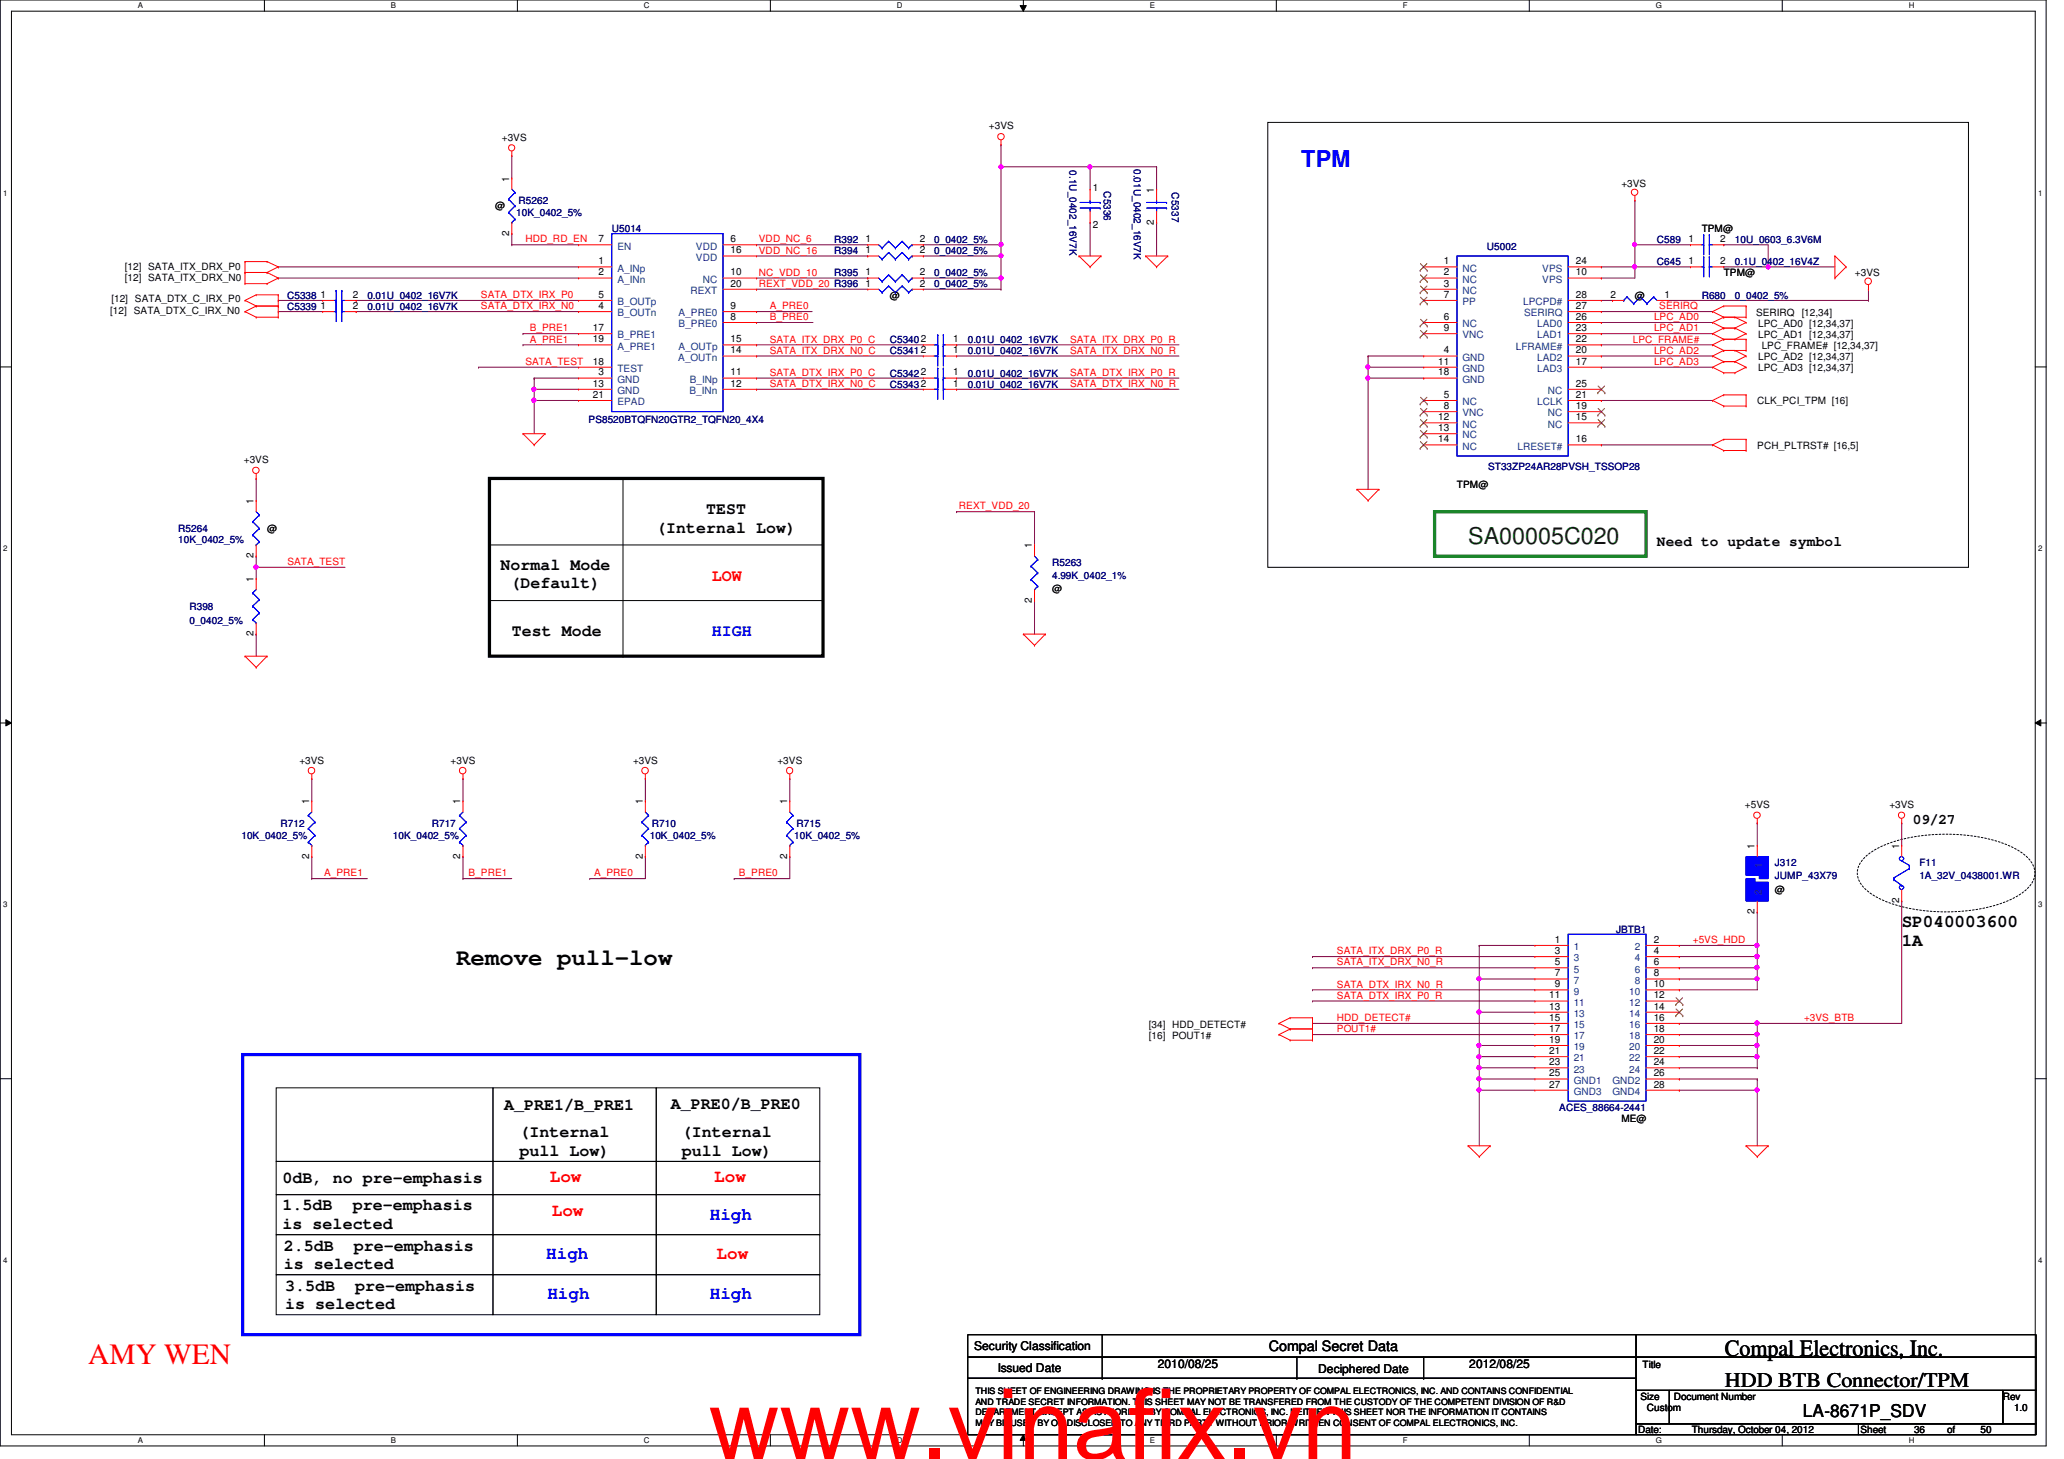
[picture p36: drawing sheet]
<svg xmlns="http://www.w3.org/2000/svg" width="297mm" height="210mm" viewBox="0 0 297 210" stroke-linecap="round" stroke-linejoin="round" font-family="sans-serif">
<defs><g id="words">
<text font-size="14.1" fill="#f00" x="102" y="209.9">www.vinafix.vn</text>
<text font-size="4.2" fill="#f00" x="12.7" y="196.3">AMY WEN</text>
<text font-size="3.3" fill="#00f" x="187.3" y="24">TPM</text>
<text font-size="3.3" fill="#004000" x="211.3" y="78.2">SA00005C020</text>
<g font-size="3.3">
<text x="65.7" y="138.8">Remove pull-low</text>
<text x="248.2" y="195">Compal Electronics, Inc.</text>
</g>
<text font-size="3" x="248.2" y="199.6">HDD BTB Connector/TPM</text>
<g font-size="2.5">
<text x="273.7" y="133.3">SP040003600</text>
<text x="273.7" y="136.1">1A</text>
<text x="259.5" y="203.9">LA-8671P_SDV</text>
</g>
<g font-size="2.5" fill="#f00">
<text x="79.1" y="170.1">Low</text>
<text x="102.8" y="170.1">Low</text>
<text x="79.4" y="174.9">Low</text>
<text x="103.1" y="181.1">Low</text>
</g>
<g font-size="2.5" fill="#00f">
<text x="102.1" y="175.6">High</text>
<text x="78.6" y="181.1">High</text>
<text x="78.8" y="186.9">High</text>
<text x="102.1" y="186.9">High</text>
</g>
<g font-size="2.4">
<text x="94.4" y="76.6">(Internal Low)</text>
<text x="101.6" y="74">TEST</text>
<text x="72" y="82">Normal Mode</text>
<text x="73.5" y="84.6">(Default)</text>
<text x="73.7" y="91.6">Test Mode</text>
<text x="72.6" y="159.7">A_PRE1/B_PRE1</text>
<text x="96.6" y="159.6">A_PRE0/B_PRE0</text>
<text x="74.8" y="163.6">(Internal</text>
<text x="74.8" y="166.2">pull Low)</text>
<text x="98.1" y="163.6">(Internal</text>
<text x="98.1" y="166.2">pull Low)</text>
<text x="40.7" y="170.1">0dB, no pre-emphasis</text>
<text x="40.7" y="174.1">1.5dB</text>
<text x="40.7" y="176.8">is selected</text>
<text x="40.8" y="179.9">2.5dB</text>
<text x="50.8" y="174.1">pre-emphasis</text>
<text x="50.9" y="179.9">pre-emphasis</text>
<text x="40.8" y="182.6">is selected</text>
<text x="41" y="185.7">3.5dB</text>
<text x="51.1" y="185.7">pre-emphasis</text>
<text x="41" y="188.3">is selected</text>
</g>
<text font-size="2.4" fill="#f00" x="102.4" y="83.6">LOW</text>
<text font-size="2.4" fill="#00f" x="102.4" y="91.6">HIGH</text>
<g font-size="2.1">
<text x="238.5" y="78.5">Need to update symbol</text>
<text x="275.3" y="118.5">09/27</text>
<text x="182.6" y="194.4">Compal Secret Data</text>
</g>
<g font-size="1.7">
<text x="140.2" y="194.3">Security Classification</text>
<text x="143.6" y="197.3">Issued Date</text>
<text x="166.6" y="196.8">2010/08/25</text>
<text x="189.7" y="197.5">Deciphered Date</text>
<text x="211.5" y="196.8">2012/08/25</text>
</g>
<g font-size="1.4">
<text x="72.2" y="20.2">+3VS</text>
<text x="142.3" y="18.6">+3VS</text>
<text x="73.3" y="26.1" transform="rotate(-90 73.3 26.1)">1</text>
<text x="157.3" y="27.4">1</text>
<text x="166.1" y="27.7" transform="rotate(-90 166.1 27.7)">1</text>
<text x="233.3" y="27">+3VS</text>
<text x="71.2" y="30">@</text>
<text x="73.3" y="33.9" transform="rotate(-90 73.3 33.9)">2</text>
<text x="86.1" y="34.8">7</text>
<text x="105.2" y="34.8">6</text>
<text x="124.5" y="34.8">1</text>
<text x="132.4" y="34.8">2</text>
<text x="157.3" y="32.9">2</text>
<text x="166.1" y="32.3" transform="rotate(-90 166.1 32.3)">2</text>
<text x="243" y="34.8">1</text>
<text x="244.9" y="33.4">TPM@</text>
<text x="247.6" y="34.8">2</text>
<text x="18" y="40.4">[12] SATA_ITX_DRX_N0</text>
<text x="18" y="38.8">[12] SATA_ITX_DRX_P0</text>
<text x="86.1" y="38">1</text>
<text x="86.1" y="39.6">2</text>
<text x="105.2" y="41.2">20</text>
<text x="105.2" y="39.6">10</text>
<text x="105.2" y="36.4">16</text>
<text x="124.5" y="41.2">1</text>
<text x="124.5" y="39.6">1</text>
<text x="124.5" y="36.4">1</text>
<text x="132.4" y="41.2">2</text>
<text x="132.4" y="39.6">2</text>
<text x="132.4" y="36.4">2</text>
<text x="207.8" y="38">1</text>
<text x="207.8" y="39.6">2</text>
<text x="207.8" y="41.2">3</text>
<text x="226.8" y="38">24</text>
<text x="226.8" y="39.6">10</text>
<text x="243" y="38">1</text>
<text x="247.6" y="38">2</text>
<text x="248.1" y="39.8">TPM@</text>
<text x="267" y="39.8">+3VS</text>
<text x="15.9" y="45.2">[12] SATA_DTX_C_IRX_N0</text>
<text x="16" y="43.4">[12] SATA_DTX_C_IRX_P0</text>
<text x="46.1" y="44.4">1</text>
<text x="46.1" y="42.8">1</text>
<text x="50.8" y="44.4">2</text>
<text x="50.8" y="42.8">2</text>
<text x="85.3" y="47.6">17</text>
<text x="86.1" y="42.8">5</text>
<text x="86.1" y="44.4">4</text>
<text x="105.2" y="46">8</text>
<text x="105.2" y="44.4">9</text>
<text x="128.1" y="43">@</text>
<text x="207.8" y="46">6</text>
<text x="207.8" y="42.8">7</text>
<text x="207.8" y="47.6">9</text>
<text x="226.8" y="42.8">28</text>
<text x="226.8" y="44.4">27</text>
<text x="226.8" y="46">26</text>
<text x="226.8" y="47.6">23</text>
<text x="231.8" y="42.8">2</text>
<text x="235.3" y="43">@</text>
<text x="239.6" y="42.8">1</text>
<text x="252.7" y="45.5">SERIRQ [12,34]</text>
<text x="253" y="47">LPC_AD0 [12,34,37]</text>
<text x="85.3" y="49.2">19</text>
<text x="85.3" y="52.5">18</text>
<text x="105.2" y="50.8">14</text>
<text x="105.2" y="49.2">15</text>
<text x="137.2" y="50.8">1</text>
<text x="137.2" y="49.2">1</text>
<text x="207" y="52.5">11</text>
<text x="207.8" y="50.8">4</text>
<text x="226.8" y="49.2">22</text>
<text x="226.8" y="50.8">20</text>
<text x="226.8" y="52.5">17</text>
<text x="253" y="51.8">LPC_AD2 [12,34,37]</text>
<text x="253" y="53.4">LPC_AD3 [12,34,37]</text>
<text x="253" y="48.6">LPC_AD1 [12,34,37]</text>
<text x="253.5" y="50.2">LPC_FRAME# [12,34,37]</text>
<text x="85.3" y="55.6">13</text>
<text x="85.3" y="57.2">21</text>
<text x="86.1" y="54">3</text>
<text x="105.2" y="54">11</text>
<text x="105.2" y="55.6">12</text>
<text x="137.2" y="55.6">1</text>
<text x="137.2" y="54">1</text>
<text x="207" y="54">18</text>
<text x="207.8" y="57.2">5</text>
<text x="207.8" y="58.8">8</text>
<text x="226.8" y="55.6">25</text>
<text x="226.8" y="57.2">21</text>
<text x="226.8" y="58.8">19</text>
<text x="252.9" y="58.2">CLK_PCI_TPM [16]</text>
<text x="207" y="60.5">12</text>
<text x="207" y="62">13</text>
<text x="207" y="63.6">14</text>
<text x="226.8" y="63.6">16</text>
<text x="226.8" y="60.5">15</text>
<text x="252.9" y="64.6">PCH_PLTRST# [16,5]</text>
<text x="35.1" y="66.6">+3VS</text>
<text x="209.7" y="70.2">TPM@</text>
<text x="36.5" y="72.5" transform="rotate(-90 36.5 72.5)">1</text>
<text x="38.4" y="76.6">@</text>
<text x="36.5" y="83.7" transform="rotate(-90 36.5 83.7)">1</text>
<text x="36.5" y="80.3" transform="rotate(-90 36.5 80.3)">2</text>
<text x="148.5" y="78.9" transform="rotate(-90 148.5 78.9)">1</text>
<text x="148.5" y="86.7" transform="rotate(-90 148.5 86.7)">2</text>
<text x="151.4" y="85.2">@</text>
<text x="36.5" y="91.5" transform="rotate(-90 36.5 91.5)">2</text>
<text x="43.1" y="109.9">+3VS</text>
<text x="64.9" y="109.9">+3VS</text>
<text x="91.1" y="109.9">+3VS</text>
<text x="111.9" y="109.9">+3VS</text>
<text x="44.5" y="115.7" transform="rotate(-90 44.5 115.7)">1</text>
<text x="66.2" y="115.7" transform="rotate(-90 66.2 115.7)">1</text>
<text x="92.5" y="115.7" transform="rotate(-90 92.5 115.7)">1</text>
<text x="113.3" y="115.7" transform="rotate(-90 113.3 115.7)">1</text>
<text x="251.1" y="116.2">+5VS</text>
<text x="271.9" y="116.2">+3VS</text>
<text x="44.5" y="123.5" transform="rotate(-90 44.5 123.5)">2</text>
<text x="66.2" y="123.5" transform="rotate(-90 66.2 123.5)">2</text>
<text x="92.5" y="123.5" transform="rotate(-90 92.5 123.5)">2</text>
<text x="113.3" y="123.5" transform="rotate(-90 113.3 123.5)">2</text>
<text x="252.5" y="122.1" transform="rotate(-90 252.5 122.1)">1</text>
<text x="273.3" y="122.1" transform="rotate(-90 273.3 122.1)">1</text>
<text x="252.5" y="131.5" transform="rotate(-90 252.5 131.5)">2</text>
<text x="255.4" y="128.4">@</text>
<text x="273.3" y="129.9" transform="rotate(-90 273.3 129.9)">2</text>
<text x="223.8" y="135.6">1</text>
<text x="223.8" y="137.2">3</text>
<text x="238" y="135.6">2</text>
<text x="238" y="137.2">4</text>
<text x="223" y="143.6">11</text>
<text x="223.8" y="138.9">5</text>
<text x="223.8" y="140.5">7</text>
<text x="223.8" y="142">9</text>
<text x="238" y="138.9">6</text>
<text x="238" y="140.5">8</text>
<text x="238" y="142">10</text>
<text x="238" y="143.6">12</text>
<text x="165.4" y="148">[34] HDD_DETECT#</text>
<text x="165.4" y="149.5">[16] POUT1#</text>
<text x="223" y="145.2">13</text>
<text x="223" y="146.9">15</text>
<text x="223" y="148.5">17</text>
<text x="238" y="145.2">14</text>
<text x="238" y="146.9">16</text>
<text x="238" y="148.5">18</text>
<text x="223" y="150">19</text>
<text x="223" y="151.6">21</text>
<text x="223" y="153.2">23</text>
<text x="223" y="154.9">25</text>
<text x="238" y="150">20</text>
<text x="238" y="151.6">22</text>
<text x="238" y="153.2">24</text>
<text x="238" y="154.9">26</text>
<text x="223" y="156.5">27</text>
<text x="233.3" y="161.4">ME@</text>
<text x="238" y="156.5">28</text>
<text x="236.4" y="196.8">Title</text>
<text x="236.1" y="201.4">Size</text>
<text x="237" y="203">Custom</text>
<text x="240.9" y="201.4">Document Number</text>
<text x="288.2" y="201.4">Rev</text>
<text x="289.9" y="203">1.0</text>
<text x="235.8" y="206.2">Date:</text>
<text x="243.5" y="206.2">Thursday, October 04, 2012</text>
<text x="267.8" y="206.2">Sheet</text>
<text x="275.5" y="206.2">36</text>
<text x="280.2" y="206.2">of</text>
<text x="285" y="206.2">50</text>
</g>
<g font-size="1.4" fill="#000080">
<text x="74.6" y="29.4">R5262</text>
<text x="153.9" y="24.5" transform="rotate(90 153.9 24.5)">0.1U_0402_16V7K</text>
<text x="158.9" y="27.5" transform="rotate(90 158.9 27.5)">C5336</text>
<text x="163.2" y="24.3" transform="rotate(90 163.2 24.3)">0.01U_0402_16V7K</text>
<text x="168.7" y="27.7" transform="rotate(90 168.7 27.7)">C5337</text>
<text x="74.3" y="31.1">10K_0402_5%</text>
<text x="88" y="33.4">U5014</text>
<text x="120.1" y="35">R392</text>
<text x="134.4" y="35">0_0402_5%</text>
<text x="214" y="35.9">U5002</text>
<text x="238.5" y="35">C589</text>
<text x="249.7" y="35">10U_0603_6.3V6M</text>
<text x="120.1" y="39.8">R395</text>
<text x="120.1" y="36.6">R394</text>
<text x="134.4" y="41.4">0_0402_5%</text>
<text x="134.4" y="39.8">0_0402_5%</text>
<text x="134.4" y="36.6">0_0402_5%</text>
<text x="238.5" y="38.2">C645</text>
<text x="249.7" y="38.2">0.1U_0402_16V4Z</text>
<text x="41.3" y="44.6">C5339</text>
<text x="41.3" y="43">C5338</text>
<text x="52.9" y="44.6">0.01U_0402_16V7K</text>
<text x="52.9" y="43">0.01U_0402_16V7K</text>
<text x="244.9" y="43">R680</text>
<text x="249.7" y="43">0_0402_5%</text>
<text x="128.1" y="51">C53412</text>
<text x="128.1" y="49.4">C53402</text>
<text x="139.3" y="51">0.01U_0402_16V7K</text>
<text x="139.3" y="49.4">0.01U_0402_16V7K</text>
<text x="128.1" y="55.8">C53432</text>
<text x="128.1" y="54.2">C53422</text>
<text x="139.3" y="55.8">0.01U_0402_16V7K</text>
<text x="139.3" y="54.2">0.01U_0402_16V7K</text>
<text x="84.7" y="60.9">PS8520BTQFN20GTR2_TQFN20_4X4</text>
<text x="214.2" y="67.6">ST33ZP24AR28PVSH_TSSOP28</text>
<text x="25.7" y="76.6">R5264</text>
<text x="25.7" y="78.2">10K_0402_5%</text>
<text x="151.4" y="81.4">R5263</text>
<text x="151.4" y="83.3">4.99K_0402_1%</text>
<text x="27.3" y="87.8">R398</text>
<text x="27.3" y="89.7">0_0402_5%</text>
<text x="40.4" y="119">R712</text>
<text x="62.1" y="119">R717</text>
<text x="93.8" y="119">R710</text>
<text x="114.6" y="119">R715</text>
<text x="34.8" y="120.7">10K_0402_5%</text>
<text x="56.6" y="120.7">10K_0402_5%</text>
<text x="93.5" y="120.7">10K_0402_5%</text>
<text x="114.3" y="120.7">10K_0402_5%</text>
<text x="255.4" y="124.6">J312</text>
<text x="276.2" y="124.6">F11</text>
<text x="255.4" y="126.5">JUMP_43X79</text>
<text x="276.2" y="126.5">1A_32V_0438001.WR</text>
<text x="232.6" y="134.2">JBTB1</text>
<text x="224.4" y="159.8">ACES_88664-2441</text>
</g>
<g font-size="1.4" fill="#f00">
<text x="75.6" y="34.9">HDD_RD_EN</text>
<text x="109.2" y="34.9">VDD_NC_6</text>
<text x="109.2" y="41.3">REXT_VDD_20 R396</text>
<text x="109.2" y="36.5">VDD_NC_16</text>
<text x="109.2" y="39.7">NC_VDD_10</text>
<text x="69.2" y="44.5">SATA_DTX_IRX_N0</text>
<text x="69.2" y="42.9">SATA_DTX_IRX_P0</text>
<text x="76.2" y="47.7">B_PRE1</text>
<text x="110.8" y="46.1">B_PRE0</text>
<text x="110.8" y="44.5">A_PRE0</text>
<text x="238" y="47.7">LPC_AD1</text>
<text x="238" y="46.1">LPC_AD0</text>
<text x="238.8" y="44.5">SERIRQ</text>
<text x="75.6" y="52.5">SATA_TEST</text>
<text x="76.2" y="49.3">A_PRE1</text>
<text x="110.8" y="50.9">SATA_ITX_DRX_N0_C</text>
<text x="110.8" y="49.3">SATA_ITX_DRX_P0_C</text>
<text x="154" y="50.9">SATA_ITX_DRX_N0_R</text>
<text x="154" y="49.3">SATA_ITX_DRX_P0_R</text>
<text x="235" y="49.3">LPC_FRAME#</text>
<text x="238" y="50.9">LPC_AD2</text>
<text x="238" y="52.5">LPC_AD3</text>
<text x="110.8" y="55.7">SATA_DTX_IRX_N0_C</text>
<text x="110.8" y="54.1">SATA_DTX_IRX_P0_C</text>
<text x="154" y="55.7">SATA_DTX_IRX_N0_R</text>
<text x="154" y="54.1">SATA_DTX_IRX_P0_R</text>
<text x="138" y="73.3">REXT_VDD_20</text>
<text x="41.4" y="81.3">SATA_TEST</text>
<text x="46.6" y="126.1">A_PRE1</text>
<text x="67.4" y="126.1">B_PRE1</text>
<text x="85.5" y="126.1">A_PRE0</text>
<text x="106.3" y="126.1">B_PRE0</text>
<text x="192.4" y="137.3">SATA_ITX_DRX_P0_R</text>
<text x="243.6" y="135.7">+5VS_HDD</text>
<text x="192.4" y="143.7">SATA_DTX_IRX_P0_R</text>
<text x="192.4" y="142.1">SATA_DTX_IRX_N0_R</text>
<text x="192.4" y="138.9">SATA_ITX_DRX_N0_R</text>
<text x="192.4" y="146.9">HDD_DETECT#</text>
<text x="192.4" y="148.5">POUT1#</text>
<text x="259.6" y="146.9">+3VS_BTB</text>
</g>
<g font-size="1.4" fill="#004080">
<text x="88.9" y="35.9">EN</text>
<text x="100.2" y="35.9">VDD</text>
<text x="88.9" y="39.1">A_INp</text>
<text x="88.9" y="40.7">A_INn</text>
<text x="100.2" y="37.5">VDD</text>
<text x="101.1" y="40.7">NC</text>
<text x="210.5" y="39.1">NC</text>
<text x="210.5" y="40.7">NC</text>
<text x="222" y="39.1">VPS</text>
<text x="222" y="40.7">VPS</text>
<text x="88.9" y="43.9">B_OUTp</text>
<text x="88.9" y="45.5">B_OUTn</text>
<text x="97.7" y="47.1">B_PRE0</text>
<text x="97.7" y="45.5">A_PRE0</text>
<text x="99.4" y="42.3">REXT</text>
<text x="210.5" y="42.3">NC</text>
<text x="210.5" y="47.1">NC</text>
<text x="210.5" y="43.9">PP</text>
<text x="219.2" y="43.9">LPCPD#</text>
<text x="219.3" y="45.5">SERIRQ</text>
<text x="221.2" y="47.1">LAD0</text>
<text x="88.9" y="50.3">A_PRE1</text>
<text x="88.9" y="53.5">TEST</text>
<text x="88.9" y="48.7">B_PRE1</text>
<text x="97.6" y="51.9">A_OUTn</text>
<text x="97.7" y="50.3">A_OUTp</text>
<text x="210.5" y="51.9">GND</text>
<text x="210.5" y="48.7">VNC</text>
<text x="210.5" y="53.5">GND</text>
<text x="218.1" y="50.3">LFRAME#</text>
<text x="221.2" y="48.7">LAD1</text>
<text x="221.2" y="51.9">LAD2</text>
<text x="221.2" y="53.5">LAD3</text>
<text x="88.9" y="56.7">GND</text>
<text x="88.9" y="55.1">GND</text>
<text x="88.9" y="58.3">EPAD</text>
<text x="99.2" y="56.7">B_INn</text>
<text x="99.3" y="55.1">B_INp</text>
<text x="210.5" y="55.1">GND</text>
<text x="210.5" y="58.3">NC</text>
<text x="210.5" y="59.9">VNC</text>
<text x="221.2" y="58.3">LCLK</text>
<text x="222.8" y="56.7">NC</text>
<text x="222.8" y="59.9">NC</text>
<text x="210.5" y="61.5">NC</text>
<text x="210.5" y="63.1">NC</text>
<text x="210.5" y="64.7">NC</text>
<text x="218.4" y="64.7">LRESET#</text>
<text x="222.8" y="61.5">NC</text>
<text x="253.6" y="124.8" transform="rotate(-90 253.6 124.8)">1</text>
<text x="253.6" y="128.8" transform="rotate(-90 253.6 128.8)">2</text>
<text x="226.5" y="136.7">1</text>
<text x="235.3" y="136.7">2</text>
<text x="226.5" y="138.3">3</text>
<text x="226.5" y="139.9">5</text>
<text x="226.5" y="141.5">7</text>
<text x="226.5" y="143.1">9</text>
<text x="234.5" y="143.1">10</text>
<text x="235.3" y="138.3">4</text>
<text x="235.3" y="139.9">6</text>
<text x="235.3" y="141.5">8</text>
<text x="226.5" y="144.7">11</text>
<text x="226.5" y="146.3">13</text>
<text x="226.5" y="147.9">15</text>
<text x="226.5" y="149.5">17</text>
<text x="234.5" y="144.7">12</text>
<text x="234.5" y="146.3">14</text>
<text x="234.5" y="147.9">16</text>
<text x="234.5" y="149.5">18</text>
<text x="226.5" y="151.1">19</text>
<text x="226.5" y="152.7">21</text>
<text x="226.5" y="154.3">23</text>
<text x="226.5" y="155.9">GND1</text>
<text x="232.1" y="155.9">GND2</text>
<text x="234.5" y="151.1">20</text>
<text x="234.5" y="152.7">22</text>
<text x="234.5" y="154.3">24</text>
<text x="226.5" y="157.5">GND3</text>
<text x="232.1" y="157.5">GND4</text>
</g>
<g font-size="1.3">
<text x="140.4" y="200.6">THIS SHEET OF ENGINEERING DRAWING IS THE PROPRIETARY PROPERTY OF COMPAL ELECTRONICS, INC. AND CONTAINS CONFIDENTIAL</text>
<text x="140.4" y="202.1">AND TRADE SECRET INFORMATION. THIS SHEET MAY NOT BE TRANSFERED FROM THE CUSTODY OF THE COMPETENT DIVISION OF R&amp;D</text>
<text x="140.4" y="203.6">DEPARTMENT EXCEPT AS AUTHORIZED BY COMPAL ELECTRONICS, INC. NEITHER THIS SHEET NOR THE INFORMATION IT CONTAINS</text>
<text x="140.4" y="205.1">MAY BE USED BY OR DISCLOSED TO ANY THIRD PARTY WITHOUT PRIOR WRITTEN CONSENT OF COMPAL ELECTRONICS, INC.</text>
</g>
<g font-size="1.1">
<text x="19.9" y="1.1">A</text>
<text x="56.3" y="1.1">B</text>
<text x="92.7" y="1.1">C</text>
<text x="129.1" y="1.1">D</text>
<text x="165.5" y="1.1">E</text>
<text x="201.9" y="1.1">F</text>
<text x="238.3" y="1.1">G</text>
<text x="274.7" y="1.1">H</text>
<text x=".5" y="28.2">1</text>
<text x="293.3" y="28.2">1</text>
<text x=".5" y="79.3">2</text>
<text x="293.3" y="79.3">2</text>
<text x=".5" y="130.6">3</text>
<text x="293.3" y="130.6">3</text>
<text x=".5" y="181.7">4</text>
<text x="293.3" y="181.7">4</text>
<text x="19.9" y="207.6">A</text>
<text x="56.3" y="207.6">B</text>
<text x="92.7" y="207.6">C</text>
<text x="129.1" y="207.6">D</text>
<text x="165.5" y="207.6">E</text>
<text x="201.9" y="207.6">F</text>
<text x="238.3" y="207.6">G</text>
<text x="274.7" y="207.6">H</text>
</g>
</g></defs>
<path d="M0 0h294.5v208h-294.5zM1.6 1.6h291.3v204.8h-291.3z" fill="none" stroke="#000" stroke-width=".14"/>
<g fill="#fff">
<path d="M19.9 .2h.7v1.2h-.7z"/>
<path d="M19.9 206.6h.7v1.2h-.7z"/>
</g>
<path d="M38.1 0v1.6M38.1 206.4v1.6" fill="none" stroke="#000" stroke-width=".14"/>
<g fill="#fff">
<path d="M56.3 .2h.7v1.2h-.7z"/>
<path d="M56.3 206.6h.7v1.2h-.7z"/>
</g>
<path d="M74.5 0v1.6M74.5 206.4v1.6" fill="none" stroke="#000" stroke-width=".14"/>
<g fill="#fff">
<path d="M92.7 .2h.7v1.2h-.7z"/>
<path d="M92.7 206.6h.7v1.2h-.7z"/>
</g>
<path d="M110.9 0v1.6M110.9 206.4v1.6" fill="none" stroke="#000" stroke-width=".14"/>
<g fill="#fff">
<path d="M129.1 .2h.7v1.2h-.7z"/>
<path d="M129.1 206.6h.7v1.2h-.7z"/>
</g>
<path d="M146.8 .8h.9l-.4 .8zM147.3 0v1.6M147.3 206.4l.4 .8h-.9zM147.3 206.4v1.6" fill="none" stroke="#000" stroke-width=".14"/>
<path d="M146.8 .8h.9l-.4 .8zM147.3 206.4l.4 .8h-.9z" fill="#000"/>
<g fill="#fff">
<path d="M165.5 .2h.7v1.2h-.7z"/>
<path d="M165.5 206.6h.7v1.2h-.7z"/>
</g>
<path d="M183.7 0v1.6M183.7 206.4v1.6" fill="none" stroke="#000" stroke-width=".14"/>
<g fill="#fff">
<path d="M201.9 .2h.6v1.2h-.6z"/>
<path d="M201.9 206.6h.6v1.2h-.6z"/>
</g>
<path d="M220.1 0v1.6M220.1 206.4v1.6" fill="none" stroke="#000" stroke-width=".14"/>
<g fill="#fff">
<path d="M238.3 .2h.8v1.2h-.8z"/>
<path d="M238.3 206.6h.8v1.2h-.8z"/>
</g>
<path d="M256.5 0v1.6M256.5 206.4v1.6" fill="none" stroke="#000" stroke-width=".14"/>
<g fill="#fff">
<path d="M274.7 .2h.8v1.2h-.8z"/>
<path d="M274.7 206.6h.8v1.2h-.8z"/>
<path d="M.5 27.2h.6v1.2h-.6z"/>
<path d="M293.3 27.2h.6v1.2h-.6z"/>
<path d="M.5 78.4h.6v1.1h-.6z"/>
<path d="M293.3 78.4h.6v1.1h-.6z"/>
</g>
<path d="M0 52.8h1.6M292.9 52.8h1.6" fill="none" stroke="#000" stroke-width=".14"/>
<g fill="#fff">
<path d="M.5 129.6h.6v1.2h-.6z"/>
<path d="M293.3 129.6h.6v1.2h-.6z"/>
</g>
<path d="M0 104h1.6M.8 103.5l.8 .5-.8 .4zM292.9 104l.8-.5v.9zM292.9 104h1.6" fill="none" stroke="#000" stroke-width=".14"/>
<path d="M.8 103.5l.8 .5-.8 .4zM292.9 104l.8-.5v.9z" fill="#000"/>
<g fill="#fff">
<path d="M.5 180.8h.6v1.1h-.6z"/>
<path d="M293.3 180.8h.6v1.1h-.6z"/>
</g>
<g fill="none" stroke="#000" stroke-width=".14">
<path d="M182.5 17.6h100.8v64h-100.8zM70.4 78.4h48M89.7 68.8v25.6M118.4 78.4h.1M70.4 86.4h48M89.7 94.4h.1M118.4 86.4h.1M0 155.2h1.6M39.7 156.5h31.2v10.6h-31.2zM70.9 156.5h23.5v10.6h-23.5zM94.4 156.5h23.6v10.6h-23.6zM292.9 155.2h1.6"/>
<path d="M39.7 167.1h31.2v4.8h-31.2zM39.7 177.6h31.2v5.8h-31.2zM39.7 171.9h31.2v5.7h-31.2zM70.9 167.1h23.5v4.8h-23.5zM70.9 177.6h23.5v5.8h-23.5zM70.9 171.9h23.5v5.7h-23.5zM94.4 167.1h23.6v4.8h-23.6zM94.4 177.6h23.6v5.8h-23.6zM94.4 171.9h23.6v5.7h-23.6zM39.7 183.4h31.2v5.7h-31.2zM70.9 183.4h23.5v5.7h-23.5zM94.4 183.4h23.6v5.7h-23.6z"/>
</g>
<path d="M70.4 68.8h48v25.6h-48z" fill="none" stroke="#000" stroke-width=".47"/>
<path d="M34.9 151.7h88.8v40.3h-88.8z" fill="none" stroke="#00f" stroke-width=".47"/>
<path d="M206.5 73.6h30.4v6.4h-30.4z" fill="none" stroke="#008000" stroke-width=".47"/>
<path d="M268.1 123.6a11.5 11.5 0 0 1 6-2.9 26.6 26.6 0 0 1 14.5 .7 8 8 0 0 1 3.9 2.8 2.7 2.7 0 0 1-.5 3.4 11.7 11.7 0 0 1-5.9 2.9 26.4 26.4 0 0 1-14.5-.7 8 8 0 0 1-3.9-2.8 2.72 2.72 0 0 1 .4-3.4z" fill="none" stroke="#000" stroke-width=".14" stroke-dasharray=".3 .3"/>
<path d="M212.9 136h.1M212.9 136h8M212.9 136v4.8M212.9 155.2h.1M212.9 155.2h8" fill="none" stroke="#800040" stroke-width=".14"/>
<circle cx="212.8" cy="155.2" r=".3" fill="#f0f"/>
<circle cx="212.8" cy="155.2" r=".3" fill="none" stroke="#f0f" stroke-width=".14"/>
<path d="M212.9 155.2h.1M212.9 156.8h.1M212.9 155.2v1.6M212.9 156.8h8" fill="none" stroke="#800040" stroke-width=".14"/>
<circle cx="212.8" cy="156.8" r=".3" fill="#f0f"/>
<circle cx="212.8" cy="156.8" r=".3" fill="none" stroke="#f0f" stroke-width=".14"/>
<path d="M212.9 156.8h.1M212.9 140.8h.1M212.9 140.8v4.8M212.9 156.8v8M212.9 140.8h8" fill="none" stroke="#800040" stroke-width=".14"/>
<circle cx="212.8" cy="140.8" r=".3" fill="#f0f"/>
<circle cx="212.8" cy="140.8" r=".3" fill="none" stroke="#f0f" stroke-width=".14"/>
<path d="M212.9 145.6h.1M212.9 145.6h8M212.9 145.6v4.8" fill="none" stroke="#800040" stroke-width=".14"/>
<circle cx="212.8" cy="145.6" r=".31" fill="#f0f"/>
<circle cx="212.8" cy="145.6" r=".31" fill="none" stroke="#f0f" stroke-width=".14"/>
<path d="M212.9 150.4h.1M212.9 153.6h.1M212.9 150.4h8M212.9 153.6v1.6" fill="none" stroke="#800040" stroke-width=".14"/>
<circle cx="212.8" cy="153.6" r=".31" fill="#f0f"/>
<circle cx="212.8" cy="153.6" r=".31" fill="none" stroke="#f0f" stroke-width=".14"/>
<path d="M76.9 57.6h.1M76.9 56h.1M76.9 57.6h6.4M76.9 56v1.6M108.9 46.4h.1M108.9 41.6h.1M108.9 46.4h8.1M108.9 41.6h16" fill="none" stroke="#800040" stroke-width=".14"/>
<circle cx="76.8" cy="57.6" r=".31" fill="#f0f"/>
<circle cx="76.8" cy="57.6" r=".31" fill="none" stroke="#f0f" stroke-width=".14"/>
<g fill="none" stroke="#800040" stroke-width=".14">
<path d="M73.7 35.2h.1M73.7 33.6h.1M73.7 35.2h9.6M73.7 33.6v1.6M75.3 49.6h.1M75.3 49.6h8M76.9 57.6h.1M76.9 56h.1M76.9 56h6.4M76.9 57.6v4.8M108.9 44.8h.1M108.9 51.2h.1"/>
<path d="M108.9 49.6h.1M108.9 56h.1M108.9 54.4h.1M108.9 44.8h8M108.9 49.6h24M108.9 51.2h24M108.9 56h24M108.9 54.4h24"/>
</g>
<circle cx="76.8" cy="56" r=".3" fill="#f0f"/>
<circle cx="76.8" cy="56" r=".3" fill="none" stroke="#f0f" stroke-width=".14"/>
<g fill="none" stroke="#800040" stroke-width=".14">
<path d="M40 38.4h.1M40 38.4h43.3M73.7 22.4h.1M73.7 22.4v3.2M40 44.8h.1M40 40h.1M40 43.2h.1M40 44.8h6.4M40 40h43.3M40 43.2h6.4M51.3 44.8h.1M51.3 43.2h.1"/>
<path d="M51.3 44.8h32M51.3 43.2h32M68.9 52.8h.1M68.9 52.8h14.4M75.3 48h.1M75.3 48h8M76.9 54.4h.1M76.9 54.4h6.4M76.9 54.4v1.6M137.7 51.2h.1M137.7 49.6h.1M137.7 56h.1"/>
<path d="M137.7 54.4h.1M137.7 54.4h32M137.7 51.2h32M137.7 49.6h32M137.7 56h32M188.9 147.2h.1M188.9 147.2h32M252.9 156.8h.1M252.9 156.8v8"/>
</g>
<circle cx="252.9" cy="156.8" r=".3" fill="#f0f"/>
<circle cx="252.9" cy="156.8" r=".3" fill="none" stroke="#f0f" stroke-width=".14"/>
<path d="M252.9 131.2h.1M252.9 131.2v4.8M241.7 156.8h.1M241.7 155.2h.1M241.7 147.2h.1M241.7 155.2h11.2M241.7 147.2h11.2M252.9 155.2h.1M252.9 155.2v1.6h-11.2" fill="none" stroke="#800040" stroke-width=".14"/>
<circle cx="252.9" cy="147.2" r=".3" fill="#f0f"/>
<circle cx="252.9" cy="147.2" r=".3" fill="none" stroke="#f0f" stroke-width=".14"/>
<path d="M241.7 136h.1M241.7 136h11.2M252.9 136h.1M252.9 136v1.6" fill="none" stroke="#800040" stroke-width=".14"/>
<circle cx="252.9" cy="136" r=".3" fill="#f0f"/>
<circle cx="252.9" cy="136" r=".3" fill="none" stroke="#f0f" stroke-width=".14"/>
<path d="M241.7 137.6h.1M241.7 137.6h11.2M252.9 137.6h.1M252.9 137.6v1.6" fill="none" stroke="#800040" stroke-width=".14"/>
<circle cx="252.8" cy="137.6" r=".31" fill="#f0f"/>
<circle cx="252.8" cy="137.6" r=".31" fill="none" stroke="#f0f" stroke-width=".14"/>
<path d="M241.7 139.2h.1M241.7 139.2h11.2M252.9 139.2h.1M252.9 139.2v1.6" fill="none" stroke="#800040" stroke-width=".14"/>
<circle cx="252.9" cy="139.2" r=".3" fill="#f0f"/>
<circle cx="252.9" cy="139.2" r=".3" fill="none" stroke="#f0f" stroke-width=".14"/>
<path d="M241.7 140.8h.1M241.7 140.8h11.2M252.9 140.8h.1M252.9 140.8v1.6" fill="none" stroke="#800040" stroke-width=".14"/>
<circle cx="252.9" cy="140.8" r=".3" fill="#f0f"/>
<circle cx="252.9" cy="140.8" r=".3" fill="none" stroke="#f0f" stroke-width=".14"/>
<path d="M212.9 152h.1M212.9 152h8M241.7 142.4h.1M241.7 142.4h11.2" fill="none" stroke="#800040" stroke-width=".14"/>
<circle cx="212.8" cy="152" r=".3" fill="#f0f"/>
<circle cx="212.8" cy="152" r=".3" fill="none" stroke="#f0f" stroke-width=".14"/>
<path d="M212.9 150.4h.1M212.9 150.4v1.6" fill="none" stroke="#800040" stroke-width=".14"/>
<circle cx="212.8" cy="150.4" r=".3" fill="#f0f"/>
<circle cx="212.8" cy="150.4" r=".3" fill="none" stroke="#f0f" stroke-width=".14"/>
<g fill="none" stroke="#800040" stroke-width=".14">
<path d="M44.9 112h.1M44.9 112v3.2M66.6 112h.1M66.6 112v3.2M92.9 112h.1M92.9 112v3.2M113.7 112h.1M113.7 112v3.2M252.9 118.4h.1M252.9 118.4v3.2M44.9 126.4h.1M44.9 123.2h.1"/>
<path d="M44.9 126.4h8M44.9 123.2v3.2M66.6 126.4h.1M66.6 123.2h.1M66.6 126.4h7.1M66.6 123.2v3.2M84.9 126.4h.1M92.9 123.2h.1M92.9 123.2v3.2h-8M105.7 126.4h.1M113.7 123.2h.1M113.7 123.2v3.2h-8"/>
<path d="M241.7 148.8h11.2M252.9 148.8h.1"/>
</g>
<circle cx="252.9" cy="148.8" r=".3" fill="#f0f"/>
<circle cx="252.9" cy="148.8" r=".3" fill="none" stroke="#f0f" stroke-width=".14"/>
<path d="M241.7 150.4h11.2M252.9 147.2h.1M252.9 150.4h.1M252.9 147.2v1.6" fill="none" stroke="#800040" stroke-width=".14"/>
<circle cx="252.9" cy="150.4" r=".3" fill="#f0f"/>
<circle cx="252.9" cy="150.4" r=".3" fill="none" stroke="#f0f" stroke-width=".14"/>
<path d="M241.7 152h11.2M252.9 148.8h.1M252.9 152h.1M252.9 150.4h.1M252.9 148.8v3.2" fill="none" stroke="#800040" stroke-width=".14"/>
<circle cx="252.9" cy="152" r=".3" fill="#f0f"/>
<circle cx="252.9" cy="152" r=".3" fill="none" stroke="#f0f" stroke-width=".14"/>
<path d="M241.7 153.6h11.2M252.9 153.6h.1M252.9 152h.1M252.9 147.2h.1M252.9 152v1.6M252.9 147.2h20.8" fill="none" stroke="#800040" stroke-width=".14"/>
<circle cx="252.9" cy="147.2" r=".3" fill="#f0f"/>
<circle cx="252.9" cy="147.2" r=".3" fill="none" stroke="#f0f" stroke-width=".14"/>
<g fill="none" stroke="#800040" stroke-width=".14">
<path d="M144.1 36.8h.1M144.1 36.8v3.2M156.9 24h.1M156.9 32h.1M156.9 24h9.6M156.9 24v3.2M156.9 32v4.8M166.5 24h.1M166.5 32h.1M166.5 24v3.2M166.5 32v4.8M273.7 118.4h.1"/>
<path d="M273.7 118.4v3.2M273.7 129.6h.1M273.7 129.6v17.6M212.9 153.6h.1M212.9 152h.1M212.9 153.6h8M212.9 152v1.6"/>
</g>
<circle cx="144.1" cy="36.8" r=".3" fill="#f0f"/>
<circle cx="144.1" cy="36.8" r=".3" fill="none" stroke="#f0f" stroke-width=".14"/>
<path d="M108.9 35.2h.1M108.9 35.2h16M108.9 36.8h16M124.9 36.8h.1M132.9 36.8h.1M144.1 35.2h.1M144.1 35.2v1.6h-11.2M108.9 40h16M124.9 40h.1M132.9 40h.1M132.9 40h11.2" fill="none" stroke="#800040" stroke-width=".14"/>
<circle cx="144.1" cy="35.2" r=".3" fill="#f0f"/>
<circle cx="144.1" cy="35.2" r=".3" fill="none" stroke="#f0f" stroke-width=".14"/>
<path d="M132.9 35.2h.1M144.1 24h.1M144.1 24v11.2h-11.2M144.1 24h12.8" fill="none" stroke="#800040" stroke-width=".14"/>
<circle cx="156.8" cy="24" r=".3" fill="#f0f"/>
<circle cx="156.8" cy="24" r=".3" fill="none" stroke="#f0f" stroke-width=".14"/>
<circle cx="144.1" cy="24" r=".3" fill="#f0f"/>
<circle cx="144.1" cy="24" r=".3" fill="none" stroke="#f0f" stroke-width=".14"/>
<path d="M144.1 20.8h.1M144.1 20.8v3.2M132.9 41.6h11.2M144.1 41.6h.1M144.1 40h.1M144.1 40v1.6" fill="none" stroke="#800040" stroke-width=".14"/>
<circle cx="144.1" cy="40" r=".3" fill="#f0f"/>
<circle cx="144.1" cy="40" r=".3" fill="none" stroke="#f0f" stroke-width=".14"/>
<g fill="none" stroke="#800040" stroke-width=".14">
<path d="M36.9 68.8h.1M36.9 68.8v3.2M137.7 73.6h.1M137.7 73.6h11.2M148.9 73.6h.1M148.9 73.6v4.8M36.9 81.6h.1M36.9 91.2h.1M36.9 81.6v1.6M36.9 91.2v3.2M36.9 81.6h12.8M148.9 86.4h.1"/>
<path d="M148.9 86.4v4.8"/>
</g>
<circle cx="36.8" cy="81.6" r=".31" fill="#f0f"/>
<circle cx="36.8" cy="81.6" r=".31" fill="none" stroke="#f0f" stroke-width=".14"/>
<g fill="none" stroke="#800040" stroke-width=".14">
<path d="M196.9 52.8h.1M196.9 52.8v1.6h8M204.9 54.4h.1M268.9 41.6h.1M268.9 41.6v1.6M36.9 80h.1M36.9 80v1.6M188.9 137.6h.1M188.9 139.2h.1M188.9 137.6h32M188.9 139.2h32M188.9 148.8h.1"/>
<path d="M188.9 144h.1M188.9 142.4h.1M188.9 148.8h32M188.9 144h32M188.9 142.4h32"/>
</g>
<circle cx="196.8" cy="52.8" r=".3" fill="#f0f"/>
<circle cx="196.8" cy="52.8" r=".3" fill="none" stroke="#f0f" stroke-width=".14"/>
<g fill="none" stroke="#800040" stroke-width=".14">
<path d="M235.3 38.4h.1M235.3 38.4v1.6M196.9 54.4h.1M196.9 54.4v16M230.5 48h.1M230.5 44.8h.1M230.5 51.2h.1M230.5 52.8h.1M230.5 46.4h.1M230.5 49.6h.1M230.5 48h16M230.5 44.8h16"/>
<path d="M230.5 51.2h16M230.5 52.8h16M230.5 46.4h16M230.5 49.6h16"/>
</g>
<circle cx="196.8" cy="54.4" r=".3" fill="#f0f"/>
<circle cx="196.8" cy="54.4" r=".3" fill="none" stroke="#f0f" stroke-width=".14"/>
<path d="M235.3 35.2h.1M235.3 35.2h8M254.5 38.4h.1M254.5 38.4h9.6" fill="none" stroke="#800040" stroke-width=".14"/>
<circle cx="235.2" cy="35.2" r=".3" fill="#f0f"/>
<circle cx="235.2" cy="35.2" r=".3" fill="none" stroke="#f0f" stroke-width=".14"/>
<path d="M235.3 28.8h.1M235.3 28.8v6.4M248.1 35.2h.1M248.1 35.2h6.4v3.2M254.5 38.4h.1" fill="none" stroke="#800040" stroke-width=".14"/>
<circle cx="254.5" cy="38.4" r=".3" fill="#f0f"/>
<circle cx="254.5" cy="38.4" r=".3" fill="none" stroke="#f0f" stroke-width=".14"/>
<path d="M235.3 38.4h.1M235.3 38.4h8M248.1 38.4h.1M248.1 38.4h6.4M196.9 51.2h.1M196.9 51.2h8" fill="none" stroke="#800040" stroke-width=".14"/>
<circle cx="235.2" cy="38.4" r=".3" fill="#f0f"/>
<circle cx="235.2" cy="38.4" r=".3" fill="none" stroke="#f0f" stroke-width=".14"/>
<g fill="none" stroke="#800040" stroke-width=".14">
<path d="M230.5 38.4h.1M235.3 35.2h.1M235.3 35.2v3.2h-4.8M196.9 52.8h.1M196.9 51.2h.1M196.9 52.8h8M196.9 51.2v1.6M230.5 57.6h.1M230.5 40h.1M230.5 43.2h1.6M230.5 57.6h16M230.5 40h4.8"/>
<path d="M232.1 43.2h.1M240.1 43.2h28.8M268.9 43.2h.1M230.5 64h.1M230.5 64h16"/>
</g>
<g fill="none" stroke="#f00" stroke-width=".14">
<path d="M35.3 39.2h.1M35.3 37.6h.1M35.3 39.2h3.1M35.3 37.6v3.2M35.3 37.6h3.1M38.4 39.2h.1M38.4 37.6h.1M38.4 39.2l1.6 .8M38.4 37.6l1.6 .8M40 38.4h.1M40 38.4l-1.6 .8M73.7 22.4h.1"/>
<path d="M73.7 21.8v.6M144.1 20.8h.1M144.1 20.2v.6M155.3 36.8h.1M155.3 36.8h3.1M155.3 36.8l1.6 1.6M156.9 38.4h.1M158.4 36.8h.1M158.4 36.8l-1.5 1.6M164.9 36.8h.1M164.9 36.8h3.2M164.9 36.8l1.6 1.6"/>
<path d="M166.5 38.4h.1M168.1 36.8h.1M168.1 36.8l-1.6 1.6M235.3 28.8h.1M235.3 28.2v.6M243.3 35.2h.1M243.3 35.2h1.6M246.5 35.2h1.6M248.1 35.2h.1M264.1 36.8h.1M264.1 36.8v3.2M264.1 36.8l1.6 1.6"/>
<path d="M265.7 38.4h.1M265.7 38.4l-1.6 1.6M35.3 40.8h.1M35.3 44.8h.1M35.3 43.2h.1M35.3 40.8h3.1M35.3 44.8l1.6 .8M35.3 43.2l1.6 .8M36.9 45.6h.1M36.9 44h.1M36.9 42.4h.1M36.9 45.6h3.1"/>
<path d="M36.9 44l-1.6 .8M36.9 44h3.1M36.9 42.4h3.1M36.9 42.4l-1.6 .8M38.4 40.8h.1M40 40h.1M40 44h.1M40 45.6h.1M40 42.4h.1M40 40l-1.6 .8M40 42.4v3.2M46.4 44.8h.1"/>
<path d="M46.4 44.8h1.6M49.7 44.8h1.6M51.3 44.8h.1M132.9 56h.1M132.9 56h1.5M136.1 56h1.6M137.7 56h.1M246.5 49.6h.1M246.5 51.2h.1M246.5 46.4h.1M246.5 52.8h.1M246.5 48h.1"/>
<path d="M246.5 44.8h.1M246.5 57.6h.1M246.5 49.6l1.6 .8M246.5 51.2l1.6 .8M246.5 46.4l1.6 .8M246.5 52.8l1.6 .8M246.5 48l1.6 .8M246.5 44.8l1.6 .8M246.5 57.6l1.6 .8M248.1 48.8h.1M248.1 50.4h.1M248.1 52h.1"/>
<path d="M248.1 47.2h.1M248.1 45.6h.1M248.1 53.6h.1M248.1 44h.1M248.1 56.8h.1M248.1 58.4h.1M248.1 45.6h3.2M248.1 44h3.2M248.1 48.8h3.2M248.1 48.8l-1.6 .8M248.1 50.4h3.2M248.1 52h1.6"/>
<path d="M248.1 50.4l-1.6 .8M248.1 47.2h1.6M248.1 45.6l-1.6 .8M248.1 53.6h1.6M248.1 52l-1.6 .8M248.1 47.2l-1.6 .8M248.1 44l-1.6 .8M248.1 56.8h3.2M248.1 56.8l-1.6 .8M248.1 58.4h3.2M249.7 52h.1M249.7 50.4h.1"/>
<path d="M249.7 47.2h.1M249.7 45.6h.1M249.7 53.6h.1M249.7 48.8h.1M249.7 50.4l1.6 .8M249.7 45.6l1.6 .8M249.7 52l1.6 .8M249.7 47.2l1.6 .8M251.3 50.4h.1M251.3 48.8h.1M251.3 51.2h.1M251.3 46.4h.1"/>
<path d="M251.3 52.8h.1M251.3 48h.1M251.3 45.6h.1M251.3 44h.1M251.3 58.4h.1M251.3 56.8h.1M251.3 44v1.6M251.3 48.8v1.6M251.3 56.8v1.6M251.3 51.2l-1.6 .8M251.3 46.4l-1.6 .8M251.3 52.8l-1.6 .8"/>
<path d="M251.3 48l-1.6 .8M264.1 40h.1M268.9 41.6h.1M268.9 41v.6M36.9 68.8h.1M36.9 68.2v.6M75.3 62.4h.1M75.3 62.4h3.1M75.3 62.4l1.6 1.6M76.9 64h.1M78.4 62.4h.1M78.4 62.4l-1.5 1.6"/>
<path d="M195.3 70.4h.1M195.3 70.4h3.2M195.3 70.4l1.6 1.6M196.9 72h.1M198.5 70.4h.1M198.5 70.4l-1.6 1.6M246.5 64h.1M246.5 64l1.6 .8M248.1 63.2h.1M248.1 64.8h.1M248.1 63.2h3.2M248.1 63.2l-1.6 .8"/>
<path d="M248.1 64.8h3.2M251.3 64.8h.1M251.3 63.2h.1M251.3 63.2v1.6M35.3 94.4h.1M35.3 94.4h3.1M35.3 94.4l1.6 1.6M36.9 96h.1M38.4 94.4h.1M38.4 94.4l-1.5 1.6M147.3 91.2h.1M147.3 91.2h3.1"/>
<path d="M147.3 91.2l1.6 1.6M148.9 92.8h.1M150.4 91.2h.1M150.4 91.2l-1.5 1.6M44.9 112h.1M44.9 111.4v.6M66.6 112h.1M66.6 111.4v.6M92.9 112h.1M92.9 115.2h.1M92.9 111.4v.6M92.9 115.2v1.6"/>
<path d="M113.7 112h.1M113.7 115.2h.1M113.7 111.4v.6M113.7 115.2v1.6M252.9 118.4h.1M252.9 117.8v.6M273.7 118.4h.1M273.7 117.8v.6M92.9 123.2h.1M92.9 121.6v1.6M113.7 123.2h.1M113.7 121.6v1.6"/>
<path d="M184.1 147.2h.1M184.1 148.8h.1M184.1 147.2l1.6 .8M184.1 148.8l1.6 .8M185.7 146.4h.1M185.7 148h.1M185.7 149.6h.1M185.7 146.4h3.2M185.7 146.4l-1.6 .8M185.7 148h3.2M185.7 148l-1.6 .8M185.7 149.6h3.2"/>
<path d="M188.9 148h.1M188.9 146.4h.1M188.9 149.6h.1M188.9 146.4v3.2M211.3 164.8h.1M211.3 164.8h3.2M211.3 164.8l1.6 1.6M212.9 166.4h.1M214.5 164.8h.1M214.5 164.8l-1.6 1.6M251.3 164.8h.1M251.3 164.8h3.2"/>
<path d="M251.3 164.8l1.6 1.6M252.9 166.4h.1M254.5 164.8h.1M254.5 164.8l-1.6 1.6"/>
<circle cx="144.1" cy="19.7" r=".46"/>
<circle cx="73.6" cy="21.3" r=".45"/>
<circle cx="235.2" cy="27.7" r=".46"/>
<circle cx="268.8" cy="40.5" r=".47"/>
<circle cx="36.8" cy="67.7" r=".46"/>
<circle cx="44.8" cy="110.9" r=".47"/>
<circle cx="66.6" cy="110.9" r=".47"/>
<circle cx="92.8" cy="110.9" r=".47"/>
<circle cx="113.6" cy="110.9" r=".46"/>
<circle cx="252.9" cy="117.3" r=".46"/>
<circle cx="273.7" cy="117.3" r=".45"/>
</g>
<g fill="none" stroke="#000" stroke-width=".14">
<path d="M139.3 192h96.2v3.2h-96.2zM139.3 195.2h96.2v3.1h-96.2zM139.3 198.3h96.2v8.1h-96.2zM158.6 195.2h.1M158.6 198.3h.1M158.6 192v6.3M186.6 198.3h.1M186.6 195.2v3.1M204.9 198.3h.1M204.9 195.2v3.1M235.5 192h57.5v3.2h-57.5zM235.5 195.2h57.5v4.8h-57.5z"/>
<path d="M235.5 200h4.7v4.9h-4.7zM235.5 204.9h32v1.5h-32zM240.2 200h48v4.9h-48zM267.5 204.9h25.5v1.5h-25.5zM288.2 200h4.8v4.9h-4.8z"/>
</g>
<g fill="none" stroke="#00f" stroke-width=".14">
<path d="M244.9 35.2h.3M245.2 35.2h.1M245.2 33.8h.1M245.2 33.8v2.9M246 33.8h.1M246 35.2h.1M246 35.2h.5M246 33.8v2.9M48 44.8h.4M48.4 44.8h.1M48.4 43.4h.1M48.4 43.4v2.9"/>
<path d="M49.2 43.4h.1M49.2 44.8h.1M49.2 44.8h.5M49.2 43.4v2.9M134.4 56h.6M135 54.6h.1M135 56h.1M135 54.6v2.8M135.8 56h.1M135.8 54.6h.1M135.8 56h.3M135.8 54.6v2.8"/>
<path d="M92.4 118.3h.1M92.4 118.3l.9 .9M92.9 116.8l.4 .5M93.3 117.3h.1M93.3 119.2h.1M93.3 117.3l-.9 1M93.3 119.2l-.9 1M113.2 118.3h.1M113.2 118.3l.9 .9M113.7 116.8l.4 .5M114.1 117.3h.1M114.1 119.2h.1"/>
<path d="M114.1 117.3l-.9 1M114.1 119.2l-.9 1M92.4 120.2h.1M92.4 120.2l.9 1M92.9 121.6h.1M93.3 121.2h.1M93.3 121.2l-.4 .4M113.2 120.2h.1M113.2 120.2l.9 1M113.7 121.6h.1M114.1 121.2h.1M114.1 121.2l-.4 .4"/>
</g>
<path d="M251.3 123.2h3.2v1.6h-3.2z" fill-rule="evenodd" fill="#00f"/>
<path d="M251.3 123.2h3.2v1.6h-3.2z" fill="none" stroke="#00f" stroke-width=".14"/>
<path d="M251.3 124.8h3.2v1.1h-3.2z" fill-rule="evenodd" fill="#00f"/>
<path d="M251.3 124.8h3.2v1.1h-3.2z" fill="none" stroke="#00f" stroke-width=".14"/>
<path d="M253.2 125.9h1.3v.5h-1.3z" fill-rule="evenodd" fill="#00f"/>
<path d="M253.2 125.9h1.3v.5h-1.3z" fill="none" stroke="#00f" stroke-width=".14"/>
<path d="M251.3 126.4h1.3v.5h-1.3z" fill-rule="evenodd" fill="#00f"/>
<path d="M251.3 126.4h1.3v.5h-1.3z" fill="none" stroke="#00f" stroke-width=".14"/>
<path d="M251.3 126.9h3.2v1.1h-3.2z" fill-rule="evenodd" fill="#00f"/>
<path d="M251.3 126.9h3.2v1.1h-3.2z" fill="none" stroke="#00f" stroke-width=".14"/>
<path d="M251.3 128h3.2v1.6h-3.2z" fill-rule="evenodd" fill="#00f"/>
<path d="M251.3 128h3.2v1.6h-3.2z" fill="none" stroke="#00f" stroke-width=".14"/>
<path d="M251.3 123.2h3.2v1.6h-3.2z" fill-rule="evenodd" fill="#00f"/>
<path d="M251.3 123.2h3.2v1.6h-3.2z" fill="none" stroke="#00f" stroke-width=".14"/>
<path d="M251.3 124.8h3.2v1.1h-3.2z" fill-rule="evenodd" fill="#00f"/>
<path d="M251.3 124.8h3.2v1.1h-3.2z" fill="none" stroke="#00f" stroke-width=".14"/>
<path d="M253.2 125.9h1.3v.5h-1.3z" fill-rule="evenodd" fill="#00f"/>
<path d="M253.2 125.9h1.3v.5h-1.3z" fill="none" stroke="#00f" stroke-width=".14"/>
<path d="M251.3 126.4h1.3v.5h-1.3z" fill-rule="evenodd" fill="#00f"/>
<path d="M251.3 126.4h1.3v.5h-1.3z" fill="none" stroke="#00f" stroke-width=".14"/>
<path d="M251.3 126.9h3.2v1.1h-3.2z" fill-rule="evenodd" fill="#00f"/>
<path d="M251.3 126.9h3.2v1.1h-3.2z" fill="none" stroke="#00f" stroke-width=".14"/>
<path d="M251.3 128h3.2v1.6h-3.2z" fill-rule="evenodd" fill="#00f"/>
<g fill="none" stroke="#00f" stroke-width=".14">
<path d="M73.2 28.7h.1M73.2 30.6h.1M73.2 28.7l.9 .9M73.2 30.6l.9 .9M73.7 32h.1M73.7 27.2l.4 .5M74.1 27.7h.1M74.1 29.6h.1M74.1 31.5h.1M74.1 27.7l-.9 1M74.1 29.6l-.9 1M74.1 31.5l-.4 .5"/>
<path d="M88 33.6h16.1v25.6h-16.1zM126.4 35.2l.6 .5M126.4 36.8l.6 .5M127 35.7h.1M127 37.3h.1M127.9 34.7h.1M127.9 39.5h.1M127.9 36.3h.1M127.9 34.7l-.9 1M127.9 34.7l1 1M127.9 39.5l-.9 1M127.9 39.5l1 1"/>
<path d="M127.9 36.3l-.9 1M127.9 36.3l1 1M128.9 35.7h.1M128.9 37.3h.1M129.8 34.7h.1M129.8 39.5h.1M129.8 36.3h.1M129.8 34.7l-.9 1M129.8 34.7l1 1M129.8 39.5l-.9 1M129.8 39.5l1 1M129.8 36.3l-.9 1"/>
<path d="M129.8 36.3l1 1M130.8 35.7h.1M130.8 37.3h.1M131.3 35.2h.1M131.3 36.8h.1M131.3 35.2l-.5 .5M131.3 36.8l-.5 .5M155.4 29.9h2.9M155.4 29.1h2.9M156.9 29.1h.1M156.9 29.9h.1M156.9 28.8v.3"/>
<path d="M156.9 29.9v.5M158.3 29.9h.1M158.3 29.1h.1M165 29.9h2.9M165 29.1h2.9M166.5 29.1h.1M166.5 29.9h.1M166.5 28.8v.3M166.5 29.9v.5M167.9 29.9h.1M167.9 29.1h.1M209.7 36.8h16v28.8h-16z"/>
<path d="M244.9 38.4h.3M245.2 38.4h.1M245.2 37h.1M245.2 37v2.8M246 37h.1M246 38.4h.1M246 38.4h.5M246 37v2.8M48 43.2h.4M48.4 43.2h.1M48.4 41.8h.1M48.4 41.8v2.9"/>
<path d="M49.2 41.8h.1M49.2 43.2h.1M49.2 43.2h.5M49.2 41.8v2.9M126.4 41.6l.6 .5M126.4 40l.6 .5M127 42.1h.1M127 40.5h.1M127.9 41.1h.1M127.9 41.1l-.9 1M127.9 41.1l1 1M128.9 42.1h.1"/>
<path d="M128.9 40.5h.1M129.8 41.1h.1M129.8 41.1l-.9 1M129.8 41.1l1 1M130.8 42.1h.1M130.8 40.5h.1M131.3 41.6h.1M131.3 40h.1M131.3 41.6l-.5 .5M131.3 40l-.5 .5M134.4 54.4h.6M134.4 51.2h.6"/>
<path d="M134.4 49.6h.6M135 53h.1M135 54.4h.1M135 49.8h.1M135 51.2h.1M135 48.2h.1M135 49.6h.1M135 48.2v4.5M135 53v2.8M135.8 54.4h.1M135.8 53h.1M135.8 51.2h.1"/>
<path d="M135.8 49.8h.1M135.8 49.6h.1M135.8 48.2h.1M135.8 54.4h.3M135.8 48.2v4.5M135.8 53v2.8M135.8 51.2h.3M135.8 49.6h.3M233.7 43.2h.1M234.1 42.7h.1M234.1 42.7l1 1M234.1 42.7l-.4 .5"/>
<path d="M235.1 43.7h.1M236.1 42.7h.1M236.1 42.7l.9 1M236.1 42.7l-1 1M237 43.7h.1M238 42.7h.1M238 42.7l.5 .5M238 42.7l-1 1M36.4 75.1h.1M36.4 77h.1M36.4 75.1l.9 .9M36.4 77l.9 .9"/>
<path d="M36.9 78.4h.1M36.9 73.6l.4 .5M37.3 74.1h.1M37.3 76h.1M37.3 77.9h.1M37.3 74.1l-.9 1M37.3 76l-.9 1M37.3 77.9l-.4 .5M36.4 85.3h.1M36.4 87.2h.1M36.4 89.2h.1M36.4 85.3l.9 1"/>
<path d="M36.4 87.2l.9 1M36.4 89.2l.5 .4M36.9 89.6h.1M36.9 84.8l-.5 .5M37.3 86.3h.1M37.3 88.2h.1M37.3 86.3l-.9 .9M37.3 88.2l-.9 1M148.4 81.4h.1M148.4 83.4h.1M148.4 81.4l.9 1M148.4 83.4l.9 .9"/>
<path d="M148.9 84.8h.1M148.9 80l.4 .5M149.3 80.5h.1M149.3 82.4h.1M149.3 84.3h.1M149.3 80.5l-.9 .9M149.3 82.4l-.9 1M149.3 84.3l-.4 .5M44.4 117.3h.1M44.4 119.2h.1M44.4 117.3l.9 1M44.4 119.2l.9 1"/>
<path d="M44.9 116.8l-.5 .5M45.3 118.3h.1M45.3 118.3l-.9 .9M66.1 117.3h.1M66.1 119.2h.1M66.1 117.3l1 1M66.1 119.2l1 1M66.6 116.8l-.5 .5M67.1 118.3h.1M67.1 118.3l-1 .9M44.4 121.2h.1M44.4 121.2l.5 .4"/>
<path d="M44.9 121.6h.1M45.3 120.2h.1M45.3 120.2l-.9 1M66.1 121.2h.1M66.1 121.2l.5 .4M66.6 121.6h.1M67.1 120.2h.1M67.1 120.2l-1 1M225.7 134.4h11.2v24h-11.2zM251.3 128h3.2v1.6h-3.2zM272.6 126.3h.1M272.6 126.6h.1"/>
<path d="M272.6 126.3v.3M272.6 126.6l1.1 .8M273.7 127.4h.1M273.7 123.9l1.1 .6M274.8 124.5h.1M274.8 125h.1M274.8 124.5v.5M274.8 125l-2.2 1.3"/>
<circle cx="273.7" cy="123.5" r=".31"/>
<circle cx="273.7" cy="127.7" r=".31"/>
</g>
<g fill="none" stroke="#f00" stroke-width=".14">
<path d="M73.7 25.6h.1M73.7 33.6h.1M73.7 25.6v1.6M73.7 32v1.6M83.3 38.4h.1M83.3 35.2h.1M83.3 35.2h4.7M83.3 38.4h4.7M104.1 35.2h4.8M104.1 36.8h4.8M108.9 35.2h.1M108.9 36.8h.1"/>
<path d="M124.9 35.2h.1M124.9 36.8h.1M124.9 35.2h1.5M124.9 36.8h1.5M131.3 35.2h1.6M131.3 36.8h1.6M132.9 35.2h.1M132.9 36.8h.1M156.9 27.2h.1M156.9 32h.1M156.9 27.2v1.6M156.9 30.4v1.6"/>
<path d="M166.5 27.2h.1M166.5 32h.1M166.5 27.2v1.6M166.5 30.4v1.6M204.9 38.4h.1M204.9 38.4h4.8M225.7 38.4h4.8M230.5 38.4h.1M243.3 38.4h.1M243.3 38.4h1.6M246.5 38.4h1.6M248.1 38.4h.1"/>
<path d="M46.4 43.2h.1M46.4 43.2h1.6M49.7 43.2h1.6M51.3 43.2h.1M83.3 40h.1M83.3 49.6h.1M83.3 43.2h.1M83.3 52.8h.1M83.3 56h.1M83.3 48h.1M83.3 54.4h.1M83.3 44.8h.1"/>
<path d="M83.3 57.6h.1M83.3 43.2h4.7M83.3 44.8h4.7M83.3 56h4.7M83.3 48h4.7M83.3 49.6h4.7M83.3 57.6h4.7M83.3 54.4h4.7M83.3 52.8h4.7M83.3 40h4.7M104.1 41.6h4.8M104.1 44.8h4.8"/>
<path d="M104.1 46.4h4.8M104.1 56h4.8M104.1 49.6h4.8M104.1 51.2h4.8M104.1 54.4h4.8M104.1 40h4.8M108.9 41.6h.1M108.9 46.4h.1M108.9 44.8h.1M108.9 40h.1M108.9 54.4h.1M108.9 56h.1"/>
<path d="M108.9 51.2h.1M108.9 49.6h.1M124.9 41.6h.1M124.9 40h.1M124.9 41.6h1.5M124.9 40h1.5M131.3 41.6h1.6M131.3 40h1.6M132.9 41.6h.1M132.9 54.4h.1M132.9 40h.1M132.9 51.2h.1"/>
<path d="M132.9 49.6h.1M132.9 49.6h1.5M132.9 51.2h1.5M132.9 54.4h1.5M136.1 49.6h1.6M136.1 51.2h1.6M136.1 54.4h1.6M137.7 54.4h.1M137.7 51.2h.1M137.7 49.6h.1M204.9 54.4h.1M204.9 40h.1"/>
<path d="M204.9 41.6h.1M204.9 51.2h.1M204.9 57.6h.1M204.9 46.4h.1M204.9 43.2h.1M204.9 59.2h.1M204.9 48h.1M204.9 52.8h.1M204.9 41.6h4.8M204.9 43.2h4.8M204.9 46.4h4.8M204.9 48h4.8"/>
<path d="M204.9 57.6h4.8M204.9 51.2h4.8M204.9 59.2h4.8M204.9 54.4h4.8M204.9 52.8h4.8M204.9 40h4.8M225.7 43.2h4.8M225.7 44.8h4.8M225.7 46.4h4.8M225.7 56h4.8M225.7 48h4.8M225.7 49.6h4.8"/>
<path d="M225.7 57.6h4.8M225.7 51.2h4.8M225.7 59.2h4.8M225.7 52.8h4.8M225.7 40h4.8M230.5 43.2h.1M230.5 44.8h.1M230.5 46.4h.1M230.5 56h.1M230.5 48h.1M230.5 49.6h.1M230.5 57.6h.1"/>
<path d="M230.5 51.2h.1M230.5 59.2h.1M230.5 52.8h.1M230.5 40h.1M232.1 43.2h.1M232.1 43.2h1.6M238.5 43.2h1.6M240.1 43.2h.1M36.9 72h.1M36.9 72v1.6M36.9 78.4v1.6M148.9 78.4h.1"/>
<path d="M148.9 78.4v1.6M204.9 60.8h.1M204.9 62.4h.1M204.9 64h.1M204.9 64h4.8M204.9 60.8h4.8M204.9 62.4h4.8M225.7 64h4.8M225.7 60.8h4.8M230.5 64h.1M230.5 60.8h.1M36.9 83.2h.1"/>
<path d="M36.9 91.2h.1M36.9 80h.1M36.9 83.2v1.6M36.9 89.6v1.6M148.9 86.4h.1M148.9 84.8v1.6M44.9 115.2h.1M44.9 115.2v1.6M66.6 115.2h.1M66.6 115.2v1.6M44.9 123.2h.1M44.9 121.6v1.6"/>
<path d="M66.6 123.2h.1M66.6 121.6v1.6M220.9 136h.1M220.9 137.6h.1M220.9 139.2h.1M220.9 136h4.8M220.9 137.6h4.8M220.9 139.2h4.8M236.9 136h4.8M236.9 137.6h4.8M236.9 139.2h4.8M241.7 136h.1"/>
<path d="M241.7 137.6h.1M241.7 139.2h.1M252.9 121.6h.1M252.9 131.2h.1M252.9 121.6v1.6M252.9 129.6v1.6M273.7 129.6h.1M273.7 121.6h.1M273.7 121.6v1.6M273.7 128v1.6M220.9 140.8h.1M220.9 142.4h.1"/>
<path d="M220.9 144h.1M220.9 145.6h.1M220.9 147.2h.1M220.9 148.8h.1M220.9 150.4h.1M220.9 152h.1M220.9 153.6h.1M220.9 155.2h.1M220.9 156.8h.1M220.9 140.8h4.8M220.9 142.4h4.8M220.9 144h4.8"/>
<path d="M220.9 145.6h4.8M220.9 147.2h4.8M220.9 148.8h4.8M220.9 150.4h4.8M220.9 152h4.8M220.9 153.6h4.8M220.9 155.2h4.8M220.9 156.8h4.8M236.9 140.8h4.8M236.9 142.4h4.8M236.9 144h4.8M236.9 145.6h4.8"/>
<path d="M236.9 147.2h4.8M236.9 148.8h4.8M236.9 150.4h4.8M236.9 152h4.8M236.9 153.6h4.8M236.9 155.2h4.8M236.9 156.8h4.8M241.7 140.8h.1M241.7 142.4h.1M241.7 144h.1M241.7 145.6h.1M241.7 147.2h.1"/>
<path d="M241.7 148.8h.1M241.7 150.4h.1M241.7 152h.1M241.7 153.6h.1M241.7 155.2h.1M241.7 156.8h.1"/>
</g>
<g fill="none" stroke="#804000" stroke-width=".14">
<path d="M204.4 38.9h.1M204.4 37.9l1 1M204.4 39.5l1 1M205.4 37.9l-1 1M205.4 39.5l-1 1M205.4 38.9h.1M204.4 40.5h.1M204.4 42.1h.1M204.4 58.1h.1M204.4 46.9h.1M204.4 43.7h.1M204.4 59.7h.1"/>
<path d="M204.4 48.5h.1M204.4 41.1l1 1M204.4 57.1l1 1M204.4 45.9l1 1M204.4 42.8l1 .9M204.4 58.8l1 .9M204.4 47.5l1 1M205.4 41.1l-1 1M205.4 57.1l-1 1M205.4 45.9l-1 1M205.4 42.8l-1 .9M205.4 58.8l-1 .9"/>
<path d="M205.4 47.5l-1 1M205.4 40.5h.1M205.4 42.1h.1M205.4 58.1h.1M205.4 46.9h.1M205.4 43.7h.1M205.4 59.7h.1M205.4 48.5h.1M230 56.5h.1M230 59.7h.1M230 55.5l1 1M230 58.8l1 .9"/>
<path d="M230.9 55.5l-.9 1M230.9 58.8l-.9 .9M231 56.5h.1M231 59.7h.1M204.4 61.3h.1M204.4 62.9h.1M204.4 64.5h.1M204.4 60.4l1 .9M204.4 61.9l1 1M204.4 63.5l1 1M205.4 60.4l-1 .9M205.4 61.9l-1 1"/>
<path d="M205.4 63.5l-1 1M205.4 61.3h.1M205.4 62.9h.1M205.4 64.5h.1M230 61.3h.1M230 60.4l1 .9M230.9 60.4l-.9 .9M231 61.3h.1M241.2 144.5h.1M241.2 146.1h.1M241.2 143.6l1 .9M241.2 145.2l1 .9"/>
<path d="M242.1 143.6l-.9 .9M242.1 145.2l-.9 .9M242.2 144.5h.1M242.2 146.1h.1"/>
</g>
<circle cx="212.8" cy="155.2" r=".3" fill="#f0f"/>
<circle cx="212.8" cy="155.2" r=".3" fill="none" stroke="#f0f" stroke-width=".14"/>
<circle cx="212.8" cy="156.8" r=".3" fill="#f0f"/>
<circle cx="212.8" cy="156.8" r=".3" fill="none" stroke="#f0f" stroke-width=".14"/>
<circle cx="212.8" cy="140.8" r=".3" fill="#f0f"/>
<circle cx="212.8" cy="140.8" r=".3" fill="none" stroke="#f0f" stroke-width=".14"/>
<circle cx="212.8" cy="145.6" r=".31" fill="#f0f"/>
<circle cx="212.8" cy="145.6" r=".31" fill="none" stroke="#f0f" stroke-width=".14"/>
<circle cx="212.8" cy="153.6" r=".31" fill="#f0f"/>
<circle cx="212.8" cy="153.6" r=".31" fill="none" stroke="#f0f" stroke-width=".14"/>
<circle cx="76.8" cy="57.6" r=".31" fill="#f0f"/>
<circle cx="76.8" cy="57.6" r=".31" fill="none" stroke="#f0f" stroke-width=".14"/>
<circle cx="76.8" cy="56" r=".3" fill="#f0f"/>
<circle cx="76.8" cy="56" r=".3" fill="none" stroke="#f0f" stroke-width=".14"/>
<circle cx="252.9" cy="156.8" r=".3" fill="#f0f"/>
<circle cx="252.9" cy="156.8" r=".3" fill="none" stroke="#f0f" stroke-width=".14"/>
<circle cx="252.9" cy="147.2" r=".3" fill="#f0f"/>
<circle cx="252.9" cy="147.2" r=".3" fill="none" stroke="#f0f" stroke-width=".14"/>
<circle cx="252.9" cy="136" r=".3" fill="#f0f"/>
<circle cx="252.9" cy="136" r=".3" fill="none" stroke="#f0f" stroke-width=".14"/>
<circle cx="252.8" cy="137.6" r=".31" fill="#f0f"/>
<circle cx="252.8" cy="137.6" r=".31" fill="none" stroke="#f0f" stroke-width=".14"/>
<circle cx="252.9" cy="139.2" r=".3" fill="#f0f"/>
<circle cx="252.9" cy="139.2" r=".3" fill="none" stroke="#f0f" stroke-width=".14"/>
<circle cx="252.9" cy="140.8" r=".3" fill="#f0f"/>
<circle cx="252.9" cy="140.8" r=".3" fill="none" stroke="#f0f" stroke-width=".14"/>
<circle cx="212.8" cy="152" r=".3" fill="#f0f"/>
<circle cx="212.8" cy="152" r=".3" fill="none" stroke="#f0f" stroke-width=".14"/>
<circle cx="212.8" cy="150.4" r=".3" fill="#f0f"/>
<circle cx="212.8" cy="150.4" r=".3" fill="none" stroke="#f0f" stroke-width=".14"/>
<circle cx="252.9" cy="148.8" r=".3" fill="#f0f"/>
<circle cx="252.9" cy="148.8" r=".3" fill="none" stroke="#f0f" stroke-width=".14"/>
<circle cx="252.9" cy="150.4" r=".3" fill="#f0f"/>
<circle cx="252.9" cy="150.4" r=".3" fill="none" stroke="#f0f" stroke-width=".14"/>
<circle cx="252.9" cy="152" r=".3" fill="#f0f"/>
<circle cx="252.9" cy="152" r=".3" fill="none" stroke="#f0f" stroke-width=".14"/>
<circle cx="252.9" cy="147.2" r=".3" fill="#f0f"/>
<circle cx="252.9" cy="147.2" r=".3" fill="none" stroke="#f0f" stroke-width=".14"/>
<circle cx="144.1" cy="36.8" r=".3" fill="#f0f"/>
<circle cx="144.1" cy="36.8" r=".3" fill="none" stroke="#f0f" stroke-width=".14"/>
<circle cx="144.1" cy="35.2" r=".3" fill="#f0f"/>
<circle cx="144.1" cy="35.2" r=".3" fill="none" stroke="#f0f" stroke-width=".14"/>
<circle cx="156.8" cy="24" r=".3" fill="#f0f"/>
<circle cx="156.8" cy="24" r=".3" fill="none" stroke="#f0f" stroke-width=".14"/>
<circle cx="144.1" cy="24" r=".3" fill="#f0f"/>
<circle cx="144.1" cy="24" r=".3" fill="none" stroke="#f0f" stroke-width=".14"/>
<circle cx="144.1" cy="40" r=".3" fill="#f0f"/>
<circle cx="144.1" cy="40" r=".3" fill="none" stroke="#f0f" stroke-width=".14"/>
<circle cx="36.8" cy="81.6" r=".31" fill="#f0f"/>
<circle cx="36.8" cy="81.6" r=".31" fill="none" stroke="#f0f" stroke-width=".14"/>
<circle cx="196.8" cy="52.8" r=".3" fill="#f0f"/>
<circle cx="196.8" cy="52.8" r=".3" fill="none" stroke="#f0f" stroke-width=".14"/>
<circle cx="196.8" cy="54.4" r=".3" fill="#f0f"/>
<circle cx="196.8" cy="54.4" r=".3" fill="none" stroke="#f0f" stroke-width=".14"/>
<circle cx="235.2" cy="35.2" r=".3" fill="#f0f"/>
<circle cx="235.2" cy="35.2" r=".3" fill="none" stroke="#f0f" stroke-width=".14"/>
<circle cx="254.5" cy="38.4" r=".3" fill="#f0f"/>
<circle cx="254.5" cy="38.4" r=".3" fill="none" stroke="#f0f" stroke-width=".14"/>
<circle cx="235.2" cy="38.4" r=".3" fill="#f0f"/>
<circle cx="235.2" cy="38.4" r=".3" fill="none" stroke="#f0f" stroke-width=".14"/>
<use href="#words"/>
</svg>
